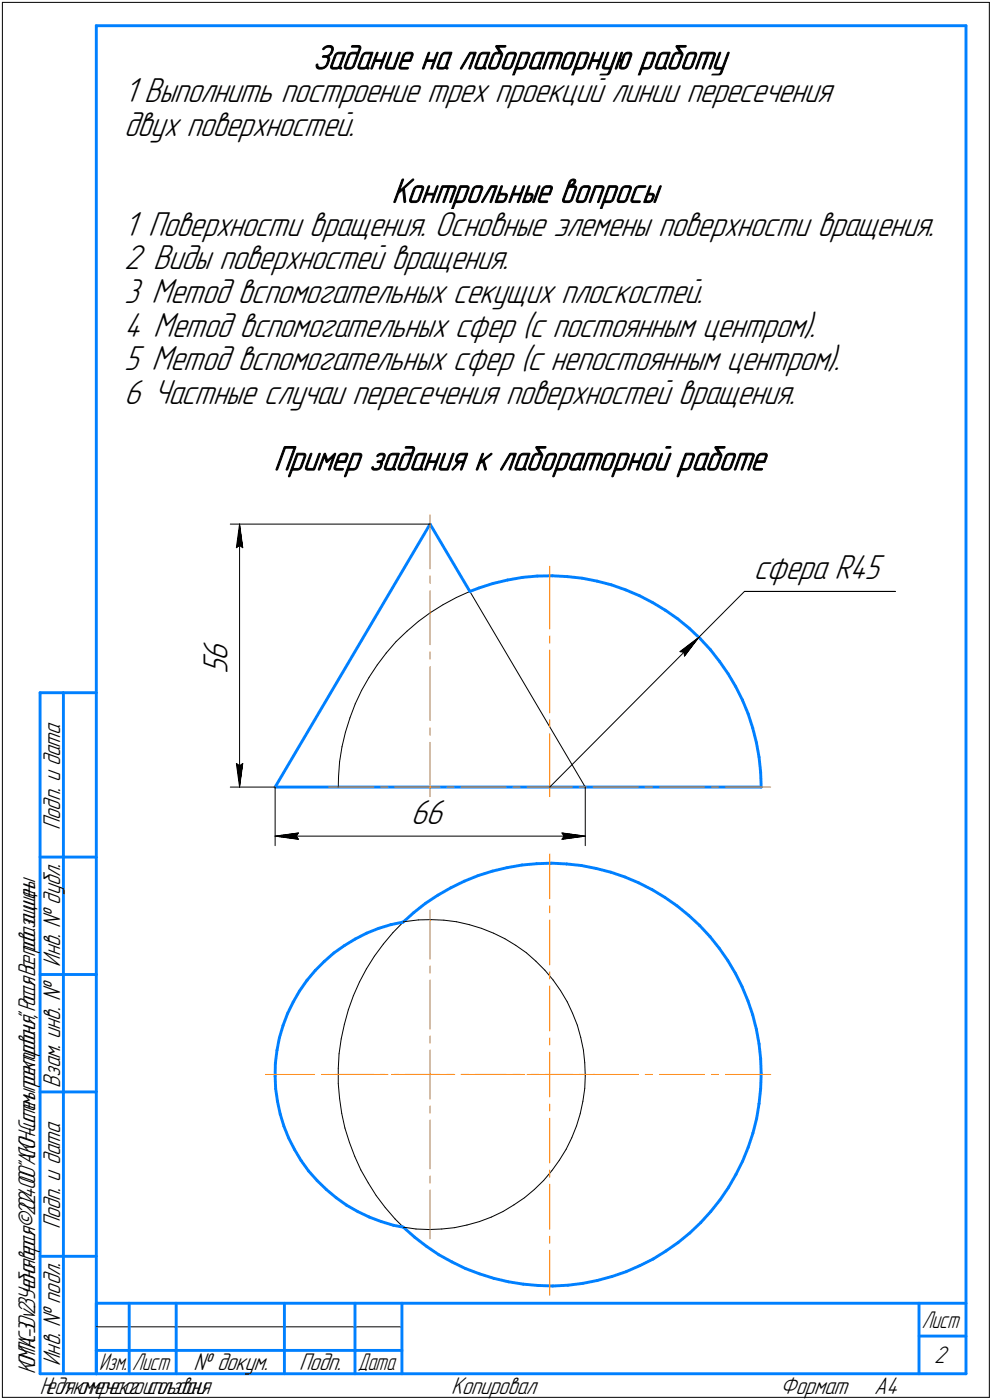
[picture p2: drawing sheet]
<svg xmlns="http://www.w3.org/2000/svg" width="211mm" height="298mm" viewBox="0 0 211 298" stroke-linecap="round" stroke-linejoin="round" font-family="sans-serif">
<defs><g id="words">
<g font-size="7.8">
<text x="66.6" y="14.7">Задание на лабораторную работу</text>
<text x="26.4" y="21.8">1 Выполнить построение трех проекций линии пересечения</text>
<text x="26.4" y="29">двух поверхностей.</text>
<text x="83.4" y="43.1">Контрольные вопросы</text>
<text x="26.4" y="50.2">1 Поверхности вращения. Основные элемены поверхности вращения.</text>
<text x="26.4" y="57.4">2 Виды поверхностей вращения.</text>
<text x="26.4" y="64.5">3 Метод вспомогательных секущих плоскостей.</text>
<text x="26.4" y="71.6">4 Метод вспомогательных сфер (с постоянным центром).</text>
<text x="26.4" y="78.8">5 Метод вспомогательных сфер (с непостоянным центром).</text>
<text x="26.4" y="85.9">6 Частные случаи пересечения поверхностей вращения.</text>
<text x="58.3" y="100.1">Пример задания к лабораторной работе</text>
<text x="160.4" y="123.4">сфера R45</text>
<text x="48.4" y="143.5" transform="rotate(-90 48.4 143.5)">5</text>
<text x="48.4" y="140.7" transform="rotate(-90 48.4 140.7)">6</text>
<text x="87.4" y="175.5">66</text>
</g>
<g font-size="5.5">
<text x="12.8" y="176.7" transform="rotate(-90 12.8 176.7)">Подп. и дата</text>
<text x="12.8" y="205.8" transform="rotate(-90 12.8 205.8)">Инв. № дубл.</text>
<text x="12.8" y="231.6" transform="rotate(-90 12.8 231.6)">Взам. инв. №</text>
<text x="12.8" y="261.7" transform="rotate(-90 12.8 261.7)">Подп. и дата</text>
<text x="12.8" y="290.8" transform="rotate(-90 12.8 290.8)">Инв. № подл.</text>
<text x="41.2" y="291.8">№ докум.</text>
<text x="63.6" y="291.8">Подп.</text>
<text x="198.8" y="290.3">2</text>
<text x="96" y="296.8">Копировал</text>
<text x="166" y="296.8">Формат</text>
<text x="186" y="296.8">A4</text>
</g>
<g font-size="5.4">
<text x="196.1" y="282.8">Лист</text>
<text x="7.5" y="292.5" transform="rotate(-90 7.5 292.5)">КОМПАС-3Dv23Учебнаяверсия©2024ООО&quot;АСКОН-Системыпроектирования&quot;,Россия.Всеправазащищены.</text>
<text x="21.1" y="291.8">Изм.</text>
<text x="28.1" y="291.8">Лист</text>
<text x="76.1" y="291.8">Дата</text>
<text x="8.5" y="296.7">Недлякоммерческогоиспользования</text>
</g>
</g></defs>
<g fill="#fff" stroke="#fff" stroke-width=".21">
<path d="M66.5 9.2h91.8zM66.5 9.3h91.8zM66.5 9.3h91.8zM66.5 9.4h91.8zM66.5 9.4h91.8zM66.5 9.5h91.8zM66.5 9.5h91.8zM66.5 9.6h91.8zM66.5 9.7h91.8zM66.5 9.7h91.8zM66.5 9.8h91.8zM66.5 9.8h91.8zM66.5 9.9h91.8zM66.5 9.9h91.8zM66.5 10h91.8zM66.5 10h91.8zM66.5 10.1h91.8zM66.5 10.2h91.8zM66.5 10.2h91.8zM66.5 10.3h91.8zM66.5 10.3h91.8zM66.5 10.4h91.8zM66.5 10.4h91.8zM66.5 10.5h91.8zM66.5 10.6h91.8zM66.5 10.6h91.8zM66.5 10.7h91.8zM66.5 10.7h91.8zM66.5 10.8h91.8zM66.5 10.8h91.8zM66.5 10.9h91.8zM66.5 11h91.8zM66.5 11h91.8zM66.5 11.1h91.8zM66.5 11.1h91.8zM66.5 11.2h91.8zM66.5 11.2h91.8zM66.5 11.3h91.8zM66.5 11.3h91.8zM66.5 11.4h91.8zM66.5 11.5h91.8zM66.5 11.5h91.8zM66.5 11.6h91.8zM66.5 11.6h91.8zM66.5 11.7h91.8zM66.5 11.7h91.8zM66.5 11.8h91.8zM66.5 11.9h91.8zM66.5 11.9h91.8zM66.5 12h91.8zM66.5 12h91.8zM66.5 12.1h91.8zM66.5 12.1h91.8zM66.5 12.2h91.8zM66.5 12.2h91.8zM66.5 12.3h91.8zM66.5 12.4h91.8zM66.5 12.4h91.8zM66.5 12.5h91.8zM66.5 12.5h91.8zM66.5 12.6h91.8zM66.5 12.6h91.8zM66.5 12.7h91.8zM66.5 12.8h91.8zM66.5 12.8h91.8zM66.5 12.9h91.8zM66.5 12.9h91.8zM66.5 13h91.8zM66.5 13h91.8zM66.5 13.1h91.8zM66.5 13.2h91.8zM66.5 13.2h91.8zM66.5 13.3h91.8zM66.5 13.3h91.8zM66.5 13.4h91.8zM66.5 13.4h91.8zM66.5 13.5h91.8zM66.5 13.5h91.8zM66.5 13.6h91.8zM66.5 13.7h91.8zM66.5 13.7h91.8zM66.5 13.8h91.8zM66.5 13.8h91.8zM66.5 13.9h91.8zM66.5 13.9h91.8zM66.5 14h91.8zM66.5 14.1h91.8zM66.5 14.1h91.8zM66.5 14.2h91.8zM66.5 14.2h91.8zM66.5 14.3h91.8zM66.5 14.3h91.8zM66.5 14.4h91.8zM66.5 14.4h91.8zM66.5 14.5h91.8zM66.5 14.6h91.8zM66.5 14.6h91.8zM66.5 14.7h91.8zM66.5 14.7h91.8zM66.5 14.8h91.8zM66.5 14.8h91.8zM66.5 14.9h91.8zM66.5 15h91.8zM66.5 15h91.8zM66.5 15.1h91.8zM66.5 15.1h91.8zM66.5 15.2h91.8zM66.5 15.2h91.8zM66.5 15.3h91.8zM66.5 15.4h91.8zM66.5 15.4h91.8zM66.5 15.5h91.8zM66.5 15.5h91.8zM66.5 15.6h91.8zM66.5 15.6h91.8zM66.5 15.7h91.8zM66.5 15.7h91.8zM66.5 15.8h91.8zM66.5 15.9h91.8zM66.5 15.9h91.8zM66.5 16h91.8zM66.5 16h91.8zM66.5 16.1h91.8zM66.5 16.1h91.8z"/>
<path d="M26.4 16.2h154.1zM26.4 16.3h154.1zM26.4 16.3h154.1zM26.4 16.4h154.1zM26.4 16.4h154.1zM26.4 16.5h154.1zM26.4 16.5h154.1zM26.4 16.6h154.1zM26.4 16.7h154.1zM26.4 16.7h154.1zM26.4 16.8h154.1zM26.4 16.8h154.1zM26.4 16.9h154.1zM26.4 16.9h154.1zM26.4 17h154.1zM26.4 17h154.1zM26.4 17.1h154.1zM26.4 17.2h154.1zM26.4 17.2h154.1zM26.4 17.3h154.1zM26.4 17.3h154.1zM26.4 17.4h154.1zM26.4 17.4h154.1zM26.4 17.5h154.1zM26.4 17.6h154.1zM26.4 17.6h154.1zM26.4 17.7h154.1zM26.4 17.7h154.1zM26.4 17.8h154.1zM26.4 17.8h154.1zM26.4 17.9h154.1zM26.4 17.9h154.1zM26.4 18h154.1zM26.4 18.1h154.1zM26.4 18.1h154.1zM26.4 18.2h154.1zM26.4 18.2h154.1zM26.4 18.3h154.1zM26.4 18.3h154.1zM26.4 18.4h154.1zM26.4 18.5h154.1zM26.4 18.5h154.1zM26.4 18.6h154.1zM26.4 18.6h154.1zM26.4 18.7h154.1zM26.4 18.7h154.1zM26.4 18.8h154.1zM26.4 18.9h154.1zM26.4 18.9h154.1zM26.4 19h154.1zM26.4 19h154.1zM26.4 19.1h154.1zM26.4 19.1h154.1zM26.4 19.2h154.1zM26.4 19.2h154.1zM26.4 19.3h154.1zM26.4 19.4h154.1zM26.4 19.4h154.1zM26.4 19.5h154.1zM26.4 19.5h154.1zM26.4 19.6h154.1zM26.4 19.6h154.1zM26.4 19.7h154.1zM26.4 19.8h154.1zM26.4 19.8h154.1zM26.4 19.9h154.1zM26.4 19.9h154.1zM26.4 20h154.1zM26.4 20h154.1zM26.4 20.1h154.1zM26.4 20.2h154.1zM26.4 20.2h154.1zM26.4 20.3h154.1zM26.4 20.3h154.1zM26.4 20.4h154.1zM26.4 20.4h154.1zM26.4 20.5h154.1zM26.4 20.5h154.1zM26.4 20.6h154.1zM26.4 20.7h154.1zM26.4 20.7h154.1zM26.4 20.8h154.1zM26.4 20.8h154.1zM26.4 20.9h154.1zM26.4 20.9h154.1zM26.4 21h154.1zM26.4 21.1h154.1zM26.4 21.1h154.1zM26.4 21.2h154.1zM26.4 21.2h154.1zM26.4 21.3h154.1zM26.4 21.3h154.1zM26.4 21.4h154.1zM26.4 21.4h154.1zM26.4 21.5h154.1zM26.4 21.6h154.1zM26.4 21.6h154.1zM26.4 21.7h154.1zM26.4 21.7h154.1zM26.4 21.8h154.1zM26.4 21.8h154.1zM26.4 21.9h154.1zM26.4 22h154.1zM26.4 22h154.1zM26.4 22.1h154.1zM26.4 22.1h154.1zM26.4 22.2h154.1zM26.4 22.2h154.1zM26.4 22.3h154.1zM26.4 22.4h154.1zM26.4 22.4h154.1zM26.4 22.5h154.1zM26.4 22.5h154.1zM26.4 22.6h154.1zM26.4 22.6h154.1zM26.4 22.7h154.1zM26.4 22.7h154.1zM26.4 22.8h154.1zM26.4 22.9h154.1zM26.4 22.9h154.1zM26.4 23h154.1zM26.4 23h154.1zM26.4 23.1h154.1zM26.4 23.1h154.1zM26.4 23.2h154.1zM26.4 23.3h154.1zM26.4 23.3h154.1z"/>
<path d="M26.4 23.4h48.7zM26.4 23.4h48.7zM26.4 23.5h48.7zM26.4 23.5h48.7zM26.4 23.6h48.7zM26.4 23.7h48.7zM26.4 23.7h48.7zM26.4 23.8h48.7zM26.4 23.8h48.7zM26.4 23.9h48.7zM26.4 23.9h48.7zM26.4 24h48.7zM26.4 24h48.7zM26.4 24.1h48.7zM26.4 24.2h48.7zM26.4 24.2h48.7zM26.4 24.3h48.7zM26.4 24.3h48.7zM26.4 24.4h48.7zM26.4 24.4h48.7zM26.4 24.5h48.7zM26.4 24.6h48.7zM26.4 24.6h48.7zM26.4 24.7h48.7zM26.4 24.7h48.7zM26.4 24.8h48.7zM26.4 24.8h48.7zM26.4 24.9h48.7zM26.4 24.9h48.7zM26.4 25h48.7zM26.4 25.1h48.7zM26.4 25.1h48.7zM26.4 25.2h48.7zM26.4 25.2h48.7zM26.4 25.3h48.7zM26.4 25.3h48.7zM26.4 25.4h48.7zM26.4 25.5h48.7zM26.4 25.5h48.7zM26.4 25.6h48.7zM26.4 25.6h48.7zM26.4 25.7h48.7zM26.4 25.7h48.7zM26.4 25.8h48.7zM26.4 25.9h48.7zM26.4 25.9h48.7zM26.4 26h48.7zM26.4 26h48.7zM26.4 26.1h48.7zM26.4 26.1h48.7zM26.4 26.2h48.7zM26.4 26.2h48.7zM26.4 26.3h48.7zM26.4 26.4h48.7zM26.4 26.4h48.7zM26.4 26.5h48.7zM26.4 26.5h48.7zM26.4 26.6h48.7zM26.4 26.6h48.7zM26.4 26.7h48.7zM26.4 26.8h48.7zM26.4 26.8h48.7zM26.4 26.9h48.7zM26.4 26.9h48.7zM26.4 27h48.7zM26.4 27h48.7zM26.4 27.1h48.7zM26.4 27.1h48.7zM26.4 27.2h48.7zM26.4 27.3h48.7zM26.4 27.3h48.7zM26.4 27.4h48.7zM26.4 27.4h48.7zM26.4 27.5h48.7zM26.4 27.5h48.7zM26.4 27.6h48.7zM26.4 27.7h48.7zM26.4 27.7h48.7zM26.4 27.8h48.7zM26.4 27.8h48.7zM26.4 27.9h48.7zM26.4 27.9h48.7zM26.4 28h48.7zM26.4 28.1h48.7zM26.4 28.1h48.7zM26.4 28.2h48.7zM26.4 28.2h48.7zM26.4 28.3h48.7zM26.4 28.3h48.7zM26.4 28.4h48.7zM26.4 28.4h48.7zM26.4 28.5h48.7zM26.4 28.6h48.7zM26.4 28.6h48.7zM26.4 28.7h48.7zM26.4 28.7h48.7zM26.4 28.8h48.7zM26.4 28.8h48.7zM26.4 28.9h48.7zM26.4 29h48.7zM26.4 29h48.7zM26.4 29.1h48.7zM26.4 29.1h48.7zM26.4 29.2h48.7zM26.4 29.2h48.7zM26.4 29.3h48.7zM26.4 29.4h48.7zM26.4 29.4h48.7zM26.4 29.5h48.7zM26.4 29.5h48.7zM26.4 29.6h48.7zM26.4 29.6h48.7zM26.4 29.7h48.7zM26.4 29.7h48.7zM26.4 29.8h48.7zM26.4 29.9h48.7zM26.4 29.9h48.7zM26.4 30h48.7zM26.4 30h48.7zM26.4 30.1h48.7zM26.4 30.1h48.7zM26.4 30.2h48.7zM26.4 30.3h48.7zM26.4 30.3h48.7zM26.4 30.4h48.7zM26.4 30.4h48.7z"/>
<path d="M83.4 37.6h58.2zM83.4 37.7h58.2zM83.4 37.8h58.2zM83.4 37.8h58.2zM83.4 37.9h58.2zM83.4 37.9h58.2zM83.4 38h58.2zM83.4 38h58.2zM83.4 38.1h58.2zM83.4 38.2h58.2zM83.4 38.2h58.2zM83.4 38.3h58.2zM83.4 38.3h58.2zM83.4 38.4h58.2zM83.4 38.4h58.2zM83.4 38.5h58.2zM83.4 38.6h58.2zM83.4 38.6h58.2zM83.4 38.7h58.2zM83.4 38.7h58.2zM83.4 38.8h58.2zM83.4 38.8h58.2zM83.4 38.9h58.2zM83.4 38.9h58.2zM83.4 39h58.2zM83.4 39.1h58.2zM83.4 39.1h58.2zM83.4 39.2h58.2zM83.4 39.2h58.2zM83.4 39.3h58.2zM83.4 39.3h58.2zM83.4 39.4h58.2zM83.4 39.5h58.2zM83.4 39.5h58.2zM83.4 39.6h58.2zM83.4 39.6h58.2zM83.4 39.7h58.2zM83.4 39.7h58.2zM83.4 39.8h58.2zM83.4 39.8h58.2zM83.4 39.9h58.2zM83.4 40h58.2zM83.4 40h58.2zM83.4 40.1h58.2zM83.4 40.1h58.2zM83.4 40.2h58.2zM83.4 40.2h58.2zM83.4 40.3h58.2zM83.4 40.4h58.2zM83.4 40.4h58.2zM83.4 40.5h58.2zM83.4 40.5h58.2zM83.4 40.6h58.2zM83.4 40.6h58.2zM83.4 40.7h58.2zM83.4 40.8h58.2zM83.4 40.8h58.2zM83.4 40.9h58.2zM83.4 40.9h58.2zM83.4 41h58.2zM83.4 41h58.2zM83.4 41.1h58.2zM83.4 41.1h58.2zM83.4 41.2h58.2zM83.4 41.3h58.2zM83.4 41.3h58.2zM83.4 41.4h58.2zM83.4 41.4h58.2zM83.4 41.5h58.2zM83.4 41.5h58.2zM83.4 41.6h58.2zM83.4 41.7h58.2zM83.4 41.7h58.2zM83.4 41.8h58.2zM83.4 41.8h58.2zM83.4 41.9h58.2zM83.4 41.9h58.2zM83.4 42h58.2zM83.4 42.1h58.2zM83.4 42.1h58.2zM83.4 42.2h58.2zM83.4 42.2h58.2zM83.4 42.3h58.2zM83.4 42.3h58.2zM83.4 42.4h58.2zM83.4 42.4h58.2zM83.4 42.5h58.2zM83.4 42.6h58.2zM83.4 42.6h58.2zM83.4 42.7h58.2zM83.4 42.7h58.2zM83.4 42.8h58.2zM83.4 42.8h58.2zM83.4 42.9h58.2zM83.4 43h58.2zM83.4 43h58.2zM83.4 43.1h58.2zM83.4 43.1h58.2zM83.4 43.2h58.2zM83.4 43.2h58.2zM83.4 43.3h58.2zM83.4 43.3h58.2zM83.4 43.4h58.2zM83.4 43.5h58.2zM83.4 43.5h58.2zM83.4 43.6h58.2zM83.4 43.6h58.2zM83.4 43.7h58.2zM83.4 43.7h58.2zM83.4 43.8h58.2zM83.4 43.9h58.2zM83.4 43.9h58.2zM83.4 44h58.2zM83.4 44h58.2zM83.4 44.1h58.2zM83.4 44.1h58.2zM83.4 44.2h58.2zM83.4 44.3h58.2zM83.4 44.3h58.2zM83.4 44.4h58.2zM83.4 44.4h58.2zM83.4 44.5h58.2zM83.4 44.5h58.2zM83.4 44.6h58.2z"/>
<path d="M26.4 44.6h172.1zM26.4 44.7h172.1zM26.4 44.8h172.1zM26.4 44.8h172.1zM26.4 44.9h172.1zM26.4 44.9h172.1zM26.4 45h172.1zM26.4 45h172.1zM26.4 45.1h172.1zM26.4 45.2h172.1zM26.4 45.2h172.1zM26.4 45.3h172.1zM26.4 45.3h172.1zM26.4 45.4h172.1zM26.4 45.4h172.1zM26.4 45.5h172.1zM26.4 45.6h172.1zM26.4 45.6h172.1zM26.4 45.7h172.1zM26.4 45.7h172.1zM26.4 45.8h172.1zM26.4 45.8h172.1zM26.4 45.9h172.1zM26.4 45.9h172.1zM26.4 46h172.1zM26.4 46.1h172.1zM26.4 46.1h172.1zM26.4 46.2h172.1zM26.4 46.2h172.1zM26.4 46.3h172.1zM26.4 46.3h172.1zM26.4 46.4h172.1zM26.4 46.5h172.1zM26.4 46.5h172.1zM26.4 46.6h172.1zM26.4 46.6h172.1zM26.4 46.7h172.1zM26.4 46.7h172.1zM26.4 46.8h172.1zM26.4 46.8h172.1zM26.4 46.9h172.1zM26.4 47h172.1zM26.4 47h172.1zM26.4 47.1h172.1zM26.4 47.1h172.1zM26.4 47.2h172.1zM26.4 47.2h172.1zM26.4 47.3h172.1zM26.4 47.4h172.1zM26.4 47.4h172.1zM26.4 47.5h172.1zM26.4 47.5h172.1zM26.4 47.6h172.1zM26.4 47.6h172.1zM26.4 47.7h172.1zM26.4 47.8h172.1zM26.4 47.8h172.1zM26.4 47.9h172.1zM26.4 47.9h172.1zM26.4 48h172.1zM26.4 48h172.1zM26.4 48.1h172.1zM26.4 48.1h172.1zM26.4 48.2h172.1zM26.4 48.3h172.1zM26.4 48.3h172.1zM26.4 48.4h172.1zM26.4 48.4h172.1zM26.4 48.5h172.1zM26.4 48.5h172.1zM26.4 48.6h172.1zM26.4 48.7h172.1zM26.4 48.7h172.1zM26.4 48.8h172.1zM26.4 48.8h172.1zM26.4 48.9h172.1zM26.4 48.9h172.1zM26.4 49h172.1zM26.4 49.1h172.1zM26.4 49.1h172.1zM26.4 49.2h172.1zM26.4 49.2h172.1zM26.4 49.3h172.1zM26.4 49.3h172.1zM26.4 49.4h172.1zM26.4 49.4h172.1zM26.4 49.5h172.1zM26.4 49.6h172.1zM26.4 49.6h172.1zM26.4 49.7h172.1zM26.4 49.7h172.1zM26.4 49.8h172.1zM26.4 49.8h172.1zM26.4 49.9h172.1zM26.4 50h172.1zM26.4 50h172.1zM26.4 50.1h172.1zM26.4 50.1h172.1zM26.4 50.2h172.1zM26.4 50.2h172.1zM26.4 50.3h172.1zM26.4 50.3h172.1zM26.4 50.4h172.1zM26.4 50.5h172.1zM26.4 50.5h172.1zM26.4 50.6h172.1zM26.4 50.6h172.1zM26.4 50.7h172.1zM26.4 50.7h172.1zM26.4 50.8h172.1zM26.4 50.9h172.1zM26.4 50.9h172.1zM26.4 51h172.1zM26.4 51h172.1zM26.4 51.1h172.1zM26.4 51.1h172.1zM26.4 51.2h172.1zM26.4 51.3h172.1zM26.4 51.3h172.1zM26.4 51.4h172.1zM26.4 51.4h172.1zM26.4 51.5h172.1zM26.4 51.5h172.1zM26.4 51.6h172.1zM26.4 51.6h172.1zM26.4 51.7h172.1z"/>
<path d="M26.4 51.8h81.5zM26.4 51.8h81.5zM26.4 51.9h81.5zM26.4 51.9h81.5zM26.4 52h81.5zM26.4 52h81.5zM26.4 52.1h81.5zM26.4 52.2h81.5zM26.4 52.2h81.5zM26.4 52.3h81.5zM26.4 52.3h81.5zM26.4 52.4h81.5zM26.4 52.4h81.5zM26.4 52.5h81.5zM26.4 52.5h81.5zM26.4 52.6h81.5zM26.4 52.7h81.5zM26.4 52.7h81.5zM26.4 52.8h81.5zM26.4 52.8h81.5zM26.4 52.9h81.5zM26.4 52.9h81.5zM26.4 53h81.5zM26.4 53.1h81.5zM26.4 53.1h81.5zM26.4 53.2h81.5zM26.4 53.2h81.5zM26.4 53.3h81.5zM26.4 53.3h81.5zM26.4 53.4h81.5zM26.4 53.5h81.5zM26.4 53.5h81.5zM26.4 53.6h81.5zM26.4 53.6h81.5zM26.4 53.7h81.5zM26.4 53.7h81.5zM26.4 53.8h81.5zM26.4 53.8h81.5zM26.4 53.9h81.5zM26.4 54h81.5zM26.4 54h81.5zM26.4 54.1h81.5zM26.4 54.1h81.5zM26.4 54.2h81.5zM26.4 54.2h81.5zM26.4 54.3h81.5zM26.4 54.4h81.5zM26.4 54.4h81.5zM26.4 54.5h81.5zM26.4 54.5h81.5zM26.4 54.6h81.5zM26.4 54.6h81.5zM26.4 54.7h81.5zM26.4 54.8h81.5zM26.4 54.8h81.5zM26.4 54.9h81.5zM26.4 54.9h81.5zM26.4 55h81.5zM26.4 55h81.5zM26.4 55.1h81.5zM26.4 55.1h81.5zM26.4 55.2h81.5zM26.4 55.3h81.5zM26.4 55.3h81.5zM26.4 55.4h81.5zM26.4 55.4h81.5zM26.4 55.5h81.5zM26.4 55.5h81.5zM26.4 55.6h81.5zM26.4 55.7h81.5zM26.4 55.7h81.5zM26.4 55.8h81.5zM26.4 55.8h81.5zM26.4 55.9h81.5zM26.4 55.9h81.5zM26.4 56h81.5zM26.4 56h81.5zM26.4 56.1h81.5zM26.4 56.2h81.5zM26.4 56.2h81.5zM26.4 56.3h81.5zM26.4 56.3h81.5zM26.4 56.4h81.5zM26.4 56.4h81.5zM26.4 56.5h81.5zM26.4 56.6h81.5zM26.4 56.6h81.5zM26.4 56.7h81.5zM26.4 56.7h81.5zM26.4 56.8h81.5zM26.4 56.8h81.5zM26.4 56.9h81.5zM26.4 57h81.5zM26.4 57h81.5zM26.4 57.1h81.5zM26.4 57.1h81.5zM26.4 57.2h81.5zM26.4 57.2h81.5zM26.4 57.3h81.5zM26.4 57.3h81.5zM26.4 57.4h81.5zM26.4 57.5h81.5zM26.4 57.5h81.5zM26.4 57.6h81.5zM26.4 57.6h81.5zM26.4 57.7h81.5zM26.4 57.7h81.5zM26.4 57.8h81.5zM26.4 57.9h81.5zM26.4 57.9h81.5zM26.4 58h81.5zM26.4 58h81.5zM26.4 58.1h81.5zM26.4 58.1h81.5zM26.4 58.2h81.5zM26.4 58.3h81.5zM26.4 58.3h81.5zM26.4 58.4h81.5zM26.4 58.4h81.5zM26.4 58.5h81.5zM26.4 58.5h81.5zM26.4 58.6h81.5zM26.4 58.6h81.5zM26.4 58.7h81.5zM26.4 58.8h81.5zM26.4 58.8h81.5zM26.4 58.9h81.5z"/>
<path d="M26.4 58.9h122.9zM26.4 59h122.9zM26.4 59h122.9zM26.4 59.1h122.9zM26.4 59.2h122.9zM26.4 59.2h122.9zM26.4 59.3h122.9zM26.4 59.3h122.9zM26.4 59.4h122.9zM26.4 59.4h122.9zM26.4 59.5h122.9zM26.4 59.5h122.9zM26.4 59.6h122.9zM26.4 59.7h122.9zM26.4 59.7h122.9zM26.4 59.8h122.9zM26.4 59.8h122.9zM26.4 59.9h122.9zM26.4 59.9h122.9zM26.4 60h122.9zM26.4 60.1h122.9zM26.4 60.1h122.9zM26.4 60.2h122.9zM26.4 60.2h122.9zM26.4 60.3h122.9zM26.4 60.3h122.9zM26.4 60.4h122.9zM26.4 60.5h122.9zM26.4 60.5h122.9zM26.4 60.6h122.9zM26.4 60.6h122.9zM26.4 60.7h122.9zM26.4 60.7h122.9zM26.4 60.8h122.9zM26.4 60.8h122.9zM26.4 60.9h122.9zM26.4 61h122.9zM26.4 61h122.9zM26.4 61.1h122.9zM26.4 61.1h122.9zM26.4 61.2h122.9zM26.4 61.2h122.9zM26.4 61.3h122.9zM26.4 61.4h122.9zM26.4 61.4h122.9zM26.4 61.5h122.9zM26.4 61.5h122.9zM26.4 61.6h122.9zM26.4 61.6h122.9zM26.4 61.7h122.9zM26.4 61.8h122.9zM26.4 61.8h122.9zM26.4 61.9h122.9zM26.4 61.9h122.9zM26.4 62h122.9zM26.4 62h122.9zM26.4 62.1h122.9zM26.4 62.1h122.9zM26.4 62.2h122.9zM26.4 62.3h122.9zM26.4 62.3h122.9zM26.4 62.4h122.9zM26.4 62.4h122.9zM26.4 62.5h122.9zM26.4 62.5h122.9zM26.4 62.6h122.9zM26.4 62.7h122.9zM26.4 62.7h122.9zM26.4 62.8h122.9zM26.4 62.8h122.9zM26.4 62.9h122.9zM26.4 62.9h122.9zM26.4 63h122.9zM26.4 63h122.9zM26.4 63.1h122.9zM26.4 63.2h122.9zM26.4 63.2h122.9zM26.4 63.3h122.9zM26.4 63.3h122.9zM26.4 63.4h122.9zM26.4 63.4h122.9zM26.4 63.5h122.9zM26.4 63.6h122.9zM26.4 63.6h122.9zM26.4 63.7h122.9zM26.4 63.7h122.9zM26.4 63.8h122.9zM26.4 63.8h122.9zM26.4 63.9h122.9zM26.4 64h122.9zM26.4 64h122.9zM26.4 64.1h122.9zM26.4 64.1h122.9zM26.4 64.2h122.9zM26.4 64.2h122.9zM26.4 64.3h122.9zM26.4 64.3h122.9zM26.4 64.4h122.9zM26.4 64.5h122.9zM26.4 64.5h122.9zM26.4 64.6h122.9zM26.4 64.6h122.9zM26.4 64.7h122.9zM26.4 64.7h122.9zM26.4 64.8h122.9zM26.4 64.9h122.9zM26.4 64.9h122.9zM26.4 65h122.9zM26.4 65h122.9zM26.4 65.1h122.9zM26.4 65.1h122.9zM26.4 65.2h122.9zM26.4 65.2h122.9zM26.4 65.3h122.9zM26.4 65.4h122.9zM26.4 65.4h122.9zM26.4 65.5h122.9zM26.4 65.5h122.9zM26.4 65.6h122.9zM26.4 65.6h122.9zM26.4 65.7h122.9zM26.4 65.8h122.9zM26.4 65.8h122.9zM26.4 65.9h122.9zM26.4 65.9h122.9zM26.4 66h122.9z"/>
<path d="M26.4 66h146.8zM26.4 66.1h146.8zM26.4 66.2h146.8zM26.4 66.2h146.8zM26.4 66.3h146.8zM26.4 66.3h146.8zM26.4 66.4h146.8zM26.4 66.4h146.8zM26.4 66.5h146.8zM26.4 66.5h146.8zM26.4 66.6h146.8zM26.4 66.7h146.8zM26.4 66.7h146.8zM26.4 66.8h146.8zM26.4 66.8h146.8zM26.4 66.9h146.8zM26.4 66.9h146.8zM26.4 67h146.8zM26.4 67.1h146.8zM26.4 67.1h146.8zM26.4 67.2h146.8zM26.4 67.2h146.8zM26.4 67.3h146.8zM26.4 67.3h146.8zM26.4 67.4h146.8zM26.4 67.5h146.8zM26.4 67.5h146.8zM26.4 67.6h146.8zM26.4 67.6h146.8zM26.4 67.7h146.8zM26.4 67.7h146.8zM26.4 67.8h146.8zM26.4 67.8h146.8zM26.4 67.9h146.8zM26.4 68h146.8zM26.4 68h146.8zM26.4 68.1h146.8zM26.4 68.1h146.8zM26.4 68.2h146.8zM26.4 68.2h146.8zM26.4 68.3h146.8zM26.4 68.4h146.8zM26.4 68.4h146.8zM26.4 68.5h146.8zM26.4 68.5h146.8zM26.4 68.6h146.8zM26.4 68.6h146.8zM26.4 68.7h146.8zM26.4 68.7h146.8zM26.4 68.8h146.8zM26.4 68.9h146.8zM26.4 68.9h146.8zM26.4 69h146.8zM26.4 69h146.8zM26.4 69.1h146.8zM26.4 69.1h146.8zM26.4 69.2h146.8zM26.4 69.3h146.8zM26.4 69.3h146.8zM26.4 69.4h146.8zM26.4 69.4h146.8zM26.4 69.5h146.8zM26.4 69.5h146.8zM26.4 69.6h146.8zM26.4 69.7h146.8zM26.4 69.7h146.8zM26.4 69.8h146.8zM26.4 69.8h146.8zM26.4 69.9h146.8zM26.4 69.9h146.8zM26.4 70h146.8zM26.4 70h146.8zM26.4 70.1h146.8zM26.4 70.2h146.8zM26.4 70.2h146.8zM26.4 70.3h146.8zM26.4 70.3h146.8zM26.4 70.4h146.8zM26.4 70.4h146.8zM26.4 70.5h146.8zM26.4 70.6h146.8zM26.4 70.6h146.8zM26.4 70.7h146.8zM26.4 70.7h146.8zM26.4 70.8h146.8zM26.4 70.8h146.8zM26.4 70.9h146.8zM26.4 71h146.8zM26.4 71h146.8zM26.4 71.1h146.8zM26.4 71.1h146.8zM26.4 71.2h146.8zM26.4 71.2h146.8zM26.4 71.3h146.8zM26.4 71.3h146.8zM26.4 71.4h146.8zM26.4 71.5h146.8zM26.4 71.5h146.8zM26.4 71.6h146.8zM26.4 71.6h146.8zM26.4 71.7h146.8zM26.4 71.7h146.8zM26.4 71.8h146.8zM26.4 71.9h146.8zM26.4 71.9h146.8zM26.4 72h146.8zM26.4 72h146.8zM26.4 72.1h146.8zM26.4 72.1h146.8zM26.4 72.2h146.8zM26.4 72.2h146.8zM26.4 72.3h146.8zM26.4 72.4h146.8zM26.4 72.4h146.8zM26.4 72.5h146.8zM26.4 72.5h146.8zM26.4 72.6h146.8zM26.4 72.6h146.8zM26.4 72.7h146.8zM26.4 72.8h146.8zM26.4 72.8h146.8zM26.4 72.9h146.8zM26.4 72.9h146.8zM26.4 73h146.8zM26.4 73h146.8zM26.4 73.1h146.8zM26.4 73.2h146.8z"/>
<path d="M26.4 73.2h152zM26.4 73.3h152zM26.4 73.3h152zM26.4 73.4h152zM26.4 73.4h152zM26.4 73.5h152zM26.4 73.5h152zM26.4 73.6h152zM26.4 73.7h152zM26.4 73.7h152zM26.4 73.8h152zM26.4 73.8h152zM26.4 73.9h152zM26.4 73.9h152zM26.4 74h152zM26.4 74.1h152zM26.4 74.1h152zM26.4 74.2h152zM26.4 74.2h152zM26.4 74.3h152zM26.4 74.3h152zM26.4 74.4h152zM26.4 74.5h152zM26.4 74.5h152zM26.4 74.6h152zM26.4 74.6h152zM26.4 74.7h152zM26.4 74.7h152zM26.4 74.8h152zM26.4 74.8h152zM26.4 74.9h152zM26.4 75h152zM26.4 75h152zM26.4 75.1h152zM26.4 75.1h152zM26.4 75.2h152zM26.4 75.2h152zM26.4 75.3h152zM26.4 75.4h152zM26.4 75.4h152zM26.4 75.5h152zM26.4 75.5h152zM26.4 75.6h152zM26.4 75.6h152zM26.4 75.7h152zM26.4 75.7h152zM26.4 75.8h152zM26.4 75.9h152zM26.4 75.9h152zM26.4 76h152zM26.4 76h152zM26.4 76.1h152zM26.4 76.1h152zM26.4 76.2h152zM26.4 76.3h152zM26.4 76.3h152zM26.4 76.4h152zM26.4 76.4h152zM26.4 76.5h152zM26.4 76.5h152zM26.4 76.6h152zM26.4 76.7h152zM26.4 76.7h152zM26.4 76.8h152zM26.4 76.8h152zM26.4 76.9h152zM26.4 76.9h152zM26.4 77h152zM26.4 77h152zM26.4 77.1h152zM26.4 77.2h152zM26.4 77.2h152zM26.4 77.3h152zM26.4 77.3h152zM26.4 77.4h152zM26.4 77.4h152zM26.4 77.5h152zM26.4 77.6h152zM26.4 77.6h152zM26.4 77.7h152zM26.4 77.7h152zM26.4 77.8h152zM26.4 77.8h152zM26.4 77.9h152zM26.4 77.9h152zM26.4 78h152zM26.4 78.1h152zM26.4 78.1h152zM26.4 78.2h152zM26.4 78.2h152zM26.4 78.3h152zM26.4 78.3h152zM26.4 78.4h152zM26.4 78.5h152zM26.4 78.5h152zM26.4 78.6h152zM26.4 78.6h152zM26.4 78.7h152zM26.4 78.7h152zM26.4 78.8h152zM26.4 78.9h152zM26.4 78.9h152zM26.4 79h152zM26.4 79h152zM26.4 79.1h152zM26.4 79.1h152zM26.4 79.2h152zM26.4 79.2h152zM26.4 79.3h152zM26.4 79.4h152zM26.4 79.4h152zM26.4 79.5h152zM26.4 79.5h152zM26.4 79.6h152zM26.4 79.6h152zM26.4 79.7h152zM26.4 79.8h152zM26.4 79.8h152zM26.4 79.9h152zM26.4 79.9h152zM26.4 80h152zM26.4 80h152zM26.4 80.1h152zM26.4 80.2h152zM26.4 80.2h152zM26.4 80.3h152z"/>
<path d="M26.4 80.3h142.5zM26.4 80.4h142.5zM26.4 80.4h142.5zM26.4 80.5h142.5zM26.4 80.5h142.5zM26.4 80.6h142.5zM26.4 80.7h142.5zM26.4 80.7h142.5zM26.4 80.8h142.5zM26.4 80.8h142.5zM26.4 80.9h142.5zM26.4 80.9h142.5zM26.4 81h142.5zM26.4 81.1h142.5zM26.4 81.1h142.5zM26.4 81.2h142.5zM26.4 81.2h142.5zM26.4 81.3h142.5zM26.4 81.3h142.5zM26.4 81.4h142.5zM26.4 81.4h142.5zM26.4 81.5h142.5zM26.4 81.6h142.5zM26.4 81.6h142.5zM26.4 81.7h142.5zM26.4 81.7h142.5zM26.4 81.8h142.5zM26.4 81.8h142.5zM26.4 81.9h142.5zM26.4 82h142.5zM26.4 82h142.5zM26.4 82.1h142.5zM26.4 82.1h142.5zM26.4 82.2h142.5zM26.4 82.2h142.5zM26.4 82.3h142.5zM26.4 82.4h142.5zM26.4 82.4h142.5zM26.4 82.5h142.5zM26.4 82.5h142.5zM26.4 82.6h142.5zM26.4 82.6h142.5zM26.4 82.7h142.5zM26.4 82.7h142.5zM26.4 82.8h142.5zM26.4 82.9h142.5zM26.4 82.9h142.5zM26.4 83h142.5zM26.4 83h142.5zM26.4 83.1h142.5zM26.4 83.1h142.5zM26.4 83.2h142.5zM26.4 83.3h142.5zM26.4 83.3h142.5zM26.4 83.4h142.5zM26.4 83.4h142.5zM26.4 83.5h142.5zM26.4 83.5h142.5zM26.4 83.6h142.5zM26.4 83.7h142.5zM26.4 83.7h142.5zM26.4 83.8h142.5zM26.4 83.8h142.5zM26.4 83.9h142.5zM26.4 83.9h142.5zM26.4 84h142.5zM26.4 84h142.5zM26.4 84.1h142.5zM26.4 84.2h142.5zM26.4 84.2h142.5zM26.4 84.3h142.5zM26.4 84.3h142.5zM26.4 84.4h142.5zM26.4 84.4h142.5zM26.4 84.5h142.5zM26.4 84.6h142.5zM26.4 84.6h142.5zM26.4 84.7h142.5zM26.4 84.7h142.5zM26.4 84.8h142.5zM26.4 84.8h142.5zM26.4 84.9h142.5zM26.4 84.9h142.5zM26.4 85h142.5zM26.4 85.1h142.5zM26.4 85.1h142.5zM26.4 85.2h142.5zM26.4 85.2h142.5zM26.4 85.3h142.5zM26.4 85.3h142.5zM26.4 85.4h142.5zM26.4 85.5h142.5zM26.4 85.5h142.5zM26.4 85.6h142.5zM26.4 85.6h142.5zM26.4 85.7h142.5zM26.4 85.7h142.5zM26.4 85.8h142.5zM26.4 85.9h142.5zM26.4 85.9h142.5zM26.4 86h142.5zM26.4 86h142.5zM26.4 86.1h142.5zM26.4 86.1h142.5zM26.4 86.2h142.5zM26.4 86.2h142.5zM26.4 86.3h142.5zM26.4 86.4h142.5zM26.4 86.4h142.5zM26.4 86.5h142.5zM26.4 86.5h142.5zM26.4 86.6h142.5zM26.4 86.6h142.5zM26.4 86.7h142.5zM26.4 86.8h142.5zM26.4 86.8h142.5zM26.4 86.9h142.5zM26.4 86.9h142.5zM26.4 87h142.5zM26.4 87h142.5zM26.4 87.1h142.5zM26.4 87.2h142.5zM26.4 87.2h142.5zM26.4 87.3h142.5zM26.4 87.3h142.5zM26.4 87.4h142.5z"/>
<path d="M58.3 94.6h108.3zM58.3 94.7h108.3zM58.3 94.7h108.3zM58.3 94.8h108.3zM58.3 94.8h108.3zM58.3 94.9h108.3zM58.3 94.9h108.3zM58.3 95h108.3zM58.3 95.1h108.3zM58.3 95.1h108.3zM58.3 95.2h108.3zM58.3 95.2h108.3zM58.3 95.3h108.3zM58.3 95.3h108.3zM58.3 95.4h108.3zM58.3 95.4h108.3zM58.3 95.5h108.3zM58.3 95.6h108.3zM58.3 95.6h108.3zM58.3 95.7h108.3zM58.3 95.7h108.3zM58.3 95.8h108.3zM58.3 95.8h108.3zM58.3 95.9h108.3zM58.3 96h108.3zM58.3 96h108.3zM58.3 96.1h108.3zM58.3 96.1h108.3zM58.3 96.2h108.3zM58.3 96.2h108.3zM58.3 96.3h108.3zM58.3 96.4h108.3zM58.3 96.4h108.3zM58.3 96.5h108.3zM58.3 96.5h108.3zM58.3 96.6h108.3zM58.3 96.6h108.3zM58.3 96.7h108.3zM58.3 96.7h108.3zM58.3 96.8h108.3zM58.3 96.9h108.3zM58.3 96.9h108.3zM58.3 97h108.3zM58.3 97h108.3zM58.3 97.1h108.3zM58.3 97.1h108.3zM58.3 97.2h108.3zM58.3 97.3h108.3zM58.3 97.3h108.3zM58.3 97.4h108.3zM58.3 97.4h108.3zM58.3 97.5h108.3zM58.3 97.5h108.3zM58.3 97.6h108.3zM58.3 97.6h108.3zM58.3 97.7h108.3zM58.3 97.8h108.3zM58.3 97.8h108.3zM58.3 97.9h108.3zM58.3 97.9h108.3zM58.3 98h108.3zM58.3 98h108.3zM58.3 98.1h108.3zM58.3 98.2h108.3zM58.3 98.2h108.3zM58.3 98.3h108.3zM58.3 98.3h108.3zM58.3 98.4h108.3zM58.3 98.4h108.3zM58.3 98.5h108.3zM58.3 98.6h108.3zM58.3 98.6h108.3zM58.3 98.7h108.3zM58.3 98.7h108.3zM58.3 98.8h108.3zM58.3 98.8h108.3zM58.3 98.9h108.3zM58.3 98.9h108.3zM58.3 99h108.3zM58.3 99.1h108.3zM58.3 99.1h108.3zM58.3 99.2h108.3zM58.3 99.2h108.3zM58.3 99.3h108.3zM58.3 99.3h108.3zM58.3 99.4h108.3zM58.3 99.5h108.3zM58.3 99.5h108.3zM58.3 99.6h108.3zM58.3 99.6h108.3zM58.3 99.7h108.3zM58.3 99.7h108.3zM58.3 99.8h108.3zM58.3 99.9h108.3zM58.3 99.9h108.3zM58.3 100h108.3zM58.3 100h108.3zM58.3 100.1h108.3zM58.3 100.1h108.3zM58.3 100.2h108.3zM58.3 100.2h108.3zM58.3 100.3h108.3zM58.3 100.4h108.3zM58.3 100.4h108.3zM58.3 100.5h108.3zM58.3 100.5h108.3zM58.3 100.6h108.3zM58.3 100.6h108.3zM58.3 100.7h108.3zM58.3 100.8h108.3zM58.3 100.8h108.3zM58.3 100.9h108.3zM58.3 100.9h108.3zM58.3 101h108.3zM58.3 101h108.3zM58.3 101.1h108.3zM58.3 101.1h108.3zM58.3 101.2h108.3zM58.3 101.3h108.3zM58.3 101.3h108.3zM58.3 101.4h108.3zM58.3 101.4h108.3zM58.3 101.5h108.3zM58.3 101.5h108.3z"/>
<path d="M87.4 169.9h8.2zM87.4 170h8.2zM87.4 170h8.2zM87.4 170.1h8.2zM87.4 170.1h8.2zM87.4 170.2h8.2zM87.4 170.2h8.2zM87.4 170.3h8.2zM87.4 170.3h8.2zM87.4 170.4h8.2zM87.4 170.5h8.2zM87.4 170.5h8.2zM87.4 170.6h8.2zM87.4 170.6h8.2zM87.4 170.7h8.2zM87.4 170.7h8.2zM87.4 170.8h8.2zM87.4 170.9h8.2zM87.4 170.9h8.2zM87.4 171h8.2zM87.4 171h8.2zM87.4 171.1h8.2zM87.4 171.1h8.2zM87.4 171.2h8.2zM87.4 171.3h8.2zM87.4 171.3h8.2zM87.4 171.4h8.2zM87.4 171.4h8.2zM87.4 171.5h8.2zM87.4 171.5h8.2zM87.4 171.6h8.2zM87.4 171.6h8.2zM87.4 171.7h8.2zM87.4 171.8h8.2zM87.4 171.8h8.2zM87.4 171.9h8.2zM87.4 171.9h8.2zM87.4 172h8.2zM87.4 172h8.2zM87.4 172.1h8.2zM87.4 172.2h8.2zM87.4 172.2h8.2zM87.4 172.3h8.2zM87.4 172.3h8.2zM87.4 172.4h8.2zM87.4 172.4h8.2zM87.4 172.5h8.2zM87.4 172.6h8.2zM87.4 172.6h8.2zM87.4 172.7h8.2zM87.4 172.7h8.2zM87.4 172.8h8.2zM87.4 172.8h8.2zM87.4 172.9h8.2zM87.4 172.9h8.2zM87.4 173h8.2zM87.4 173.1h8.2zM87.4 173.1h8.2zM87.4 173.2h8.2zM87.4 173.2h8.2zM87.4 173.3h8.2zM87.4 173.3h8.2zM87.4 173.4h8.2zM87.4 173.5h8.2zM87.4 173.5h8.2zM87.4 173.6h8.2zM87.4 173.6h8.2zM87.4 173.7h8.2zM87.4 173.7h8.2zM87.4 173.8h8.2zM87.4 173.8h8.2zM87.4 173.9h8.2zM87.4 174h8.2zM87.4 174h8.2zM87.4 174.1h8.2zM87.4 174.1h8.2zM87.4 174.2h8.2zM87.4 174.2h8.2zM87.4 174.3h8.2zM87.4 174.4h8.2zM87.4 174.4h8.2zM87.4 174.5h8.2zM87.4 174.5h8.2zM87.4 174.6h8.2zM87.4 174.6h8.2zM87.4 174.7h8.2zM87.4 174.8h8.2zM87.4 174.8h8.2zM87.4 174.9h8.2zM87.4 174.9h8.2zM87.4 175h8.2zM87.4 175h8.2zM87.4 175.1h8.2zM87.4 175.1h8.2zM87.4 175.2h8.2zM87.4 175.3h8.2zM87.4 175.3h8.2zM87.4 175.4h8.2zM87.4 175.4h8.2zM87.4 175.5h8.2zM87.4 175.5h8.2zM87.4 175.6h8.2zM87.4 175.7h8.2zM87.4 175.7h8.2zM87.4 175.8h8.2zM87.4 175.8h8.2zM87.4 175.9h8.2zM87.4 175.9h8.2zM87.4 176h8.2zM87.4 176.1h8.2zM87.4 176.1h8.2zM87.4 176.2h8.2zM87.4 176.2h8.2zM87.4 176.3h8.2zM87.4 176.3h8.2zM87.4 176.4h8.2zM87.4 176.4h8.2zM87.4 176.5h8.2zM87.4 176.6h8.2zM87.4 176.6h8.2zM87.4 176.7h8.2zM87.4 176.7h8.2zM87.4 176.8h8.2zM87.4 176.8h8.2zM87.4 176.9h8.2zM87.4 177h8.2z"/>
<path d="M63.6 176.8h.4zM63.2 176.9h.8zM62.8 177h1.2zM62.4 177h1.6zM62 177.1h2zM61.5 177.1h2.5zM61.1 177.2h2.9zM60.7 177.2h3.3zM60.3 177.3h3.7zM60.2 177.3h3.8zM60.1 177.4h3.9zM59.9 177.5h4.1zM59.8 177.5h4.2zM59.7 177.6h4.3zM59.5 177.6h4.5zM59.4 177.7h4.6zM59.2 177.7h4.8zM59.1 177.8h4.9zM59 177.9h5zM58.8 177.9h5.2zM58.7 178h5.3zM58.5 178h5.5zM58.7 178.1h5.3zM58.8 178.1h5.2zM59 178.2h5zM59.1 178.3h4.9zM59.2 178.3h4.8zM59.4 178.4h4.6zM59.5 178.4h4.5zM59.7 178.5h4.3zM59.8 178.5h4.2zM59.9 178.6h4.1zM60.1 178.6h3.9zM60.2 178.7h3.8zM60.3 178.8h3.7zM60.7 178.8h3.3zM61.1 178.9h2.9zM61.5 178.9h2.5zM62 179h2zM62.4 179h1.6zM62.8 179.1h1.2zM63.2 179.2h.8zM63.6 179.2h.4z"/>
<path d="M119 176.8h.5zM119 176.9h.9zM119 177h1.3zM119 177h1.7zM119 177.1h2.1zM119 177.1h2.5zM119 177.2h2.9zM119 177.2h3.3zM119 177.3h3.7zM119 177.3h3.9zM119 177.4h4zM119 177.5h4.2zM119 177.5h4.3zM119 177.6h4.4zM119 177.6h4.6zM119 177.7h4.7zM119 177.7h4.8zM119 177.8h5zM119 177.9h5.1zM119 177.9h5.3zM119 178h5.4zM119 178h5.5zM119 178.1h5.4zM119 178.1h5.3zM119 178.2h5.1zM119 178.3h5zM119 178.3h4.8zM119 178.4h4.7zM119 178.4h4.6zM119 178.5h4.4zM119 178.5h4.3zM119 178.6h4.2zM119 178.6h4zM119 178.7h3.9zM119 178.8h3.7zM119 178.8h3.3zM119 178.9h2.9zM119 178.9h2.5zM119 179h2.1zM119 179h1.7zM119 179.1h1.3zM119 179.2h.9zM119 179.2h.5z"/>
<path d="M148.6 135.7h.1zM148.4 135.8h.3zM148.3 135.9h.3zM148.2 135.9h.4zM148 136h.6zM147.9 136h.7zM147.7 136.1h.9zM147.6 136.1h.9zM147.4 136.2h1.1zM147.3 136.3h1.1zM147.2 136.3h1.2zM147 136.4h1.4zM146.9 136.4h1.5zM146.8 136.5h1.6zM146.8 136.5h1.5zM146.7 136.6h1.6zM146.6 136.7h1.7zM146.5 136.7h1.8zM146.5 136.8h1.8zM146.4 136.8h1.8zM146.3 136.9h1.9zM146.2 136.9h2zM146.1 137h2.1zM146.1 137h2zM146 137.1h2.1zM146 137.2h2.1zM145.9 137.2h2.2zM145.8 137.3h2.3zM145.7 137.3h2.3zM145.6 137.4h2.4zM145.6 137.4h2.3zM145.5 137.5h2.4zM145.4 137.6h2.5zM145.3 137.6h2.5zM145.3 137.7h2.5zM145.2 137.7h2.6zM145.1 137.8h2.6zM145.1 137.8h2.6zM145 137.9h2.6zM144.9 138h2.7zM144.8 138h2.7zM144.8 138.1h2.7zM144.7 138.1h2.7zM144.6 138.2h2.8zM144.6 138.2h2.8zM144.5 138.3h2.8zM144.4 138.3h2.9zM144.3 138.4h3zM144.3 138.5h2.9zM144.2 138.5h3zM144.1 138.6h3zM144 138.6h3.1zM143.9 138.7h3.1zM144 138.7h3zM144 138.8h2.9zM144.1 138.9h2.8zM144.2 138.9h2.7zM144.2 139h2.6zM144.3 139h2.5zM144.3 139.1h2.5zM144.4 139.1h2.3zM144.4 139.2h2.2zM144.5 139.2h2.1zM144.6 139.3h2zM144.6 139.4h1.9zM144.7 139.4h1.8zM144.7 139.5h1.7zM144.8 139.5h1.6zM144.8 139.6h1.6zM144.9 139.6h1.4zM144.9 139.7h1.3zM145 139.8h1.2zM145.1 139.8h1.1zM145.1 139.9h1zM145.2 139.9h.9zM145.2 140h.9zM145.3 140h.7zM145.3 140.1h.7zM145.4 140.2h.5zM145.5 140.2h.4zM145.5 140.3h.4zM145.6 140.3h.2zM145.6 140.4h.1z"/>
<path d="M160.4 117.8h28.1zM160.4 117.9h28.1zM160.4 117.9h28.1zM160.4 118h28.1zM160.4 118h28.1zM160.4 118.1h28.1zM160.4 118.1h28.1zM160.4 118.2h28.1zM160.4 118.3h28.1zM160.4 118.3h28.1zM160.4 118.4h28.1zM160.4 118.4h28.1zM160.4 118.5h28.1zM160.4 118.5h28.1zM160.4 118.6h28.1zM160.4 118.6h28.1zM160.4 118.7h28.1zM160.4 118.8h28.1zM160.4 118.8h28.1zM160.4 118.9h28.1zM160.4 118.9h28.1zM160.4 119h28.1zM160.4 119h28.1zM160.4 119.1h28.1zM160.4 119.2h28.1zM160.4 119.2h28.1zM160.4 119.3h28.1zM160.4 119.3h28.1zM160.4 119.4h28.1zM160.4 119.4h28.1zM160.4 119.5h28.1zM160.4 119.5h28.1zM160.4 119.6h28.1zM160.4 119.7h28.1zM160.4 119.7h28.1zM160.4 119.8h28.1zM160.4 119.8h28.1zM160.4 119.9h28.1zM160.4 119.9h28.1zM160.4 120h28.1zM160.4 120.1h28.1zM160.4 120.1h28.1zM160.4 120.2h28.1zM160.4 120.2h28.1zM160.4 120.3h28.1zM160.4 120.3h28.1zM160.4 120.4h28.1zM160.4 120.5h28.1zM160.4 120.5h28.1zM160.4 120.6h28.1zM160.4 120.6h28.1zM160.4 120.7h28.1zM160.4 120.7h28.1zM160.4 120.8h28.1zM160.4 120.8h28.1zM160.4 120.9h28.1zM160.4 121h28.1zM160.4 121h28.1zM160.4 121.1h28.1zM160.4 121.1h28.1zM160.4 121.2h28.1zM160.4 121.2h28.1zM160.4 121.3h28.1zM160.4 121.4h28.1zM160.4 121.4h28.1zM160.4 121.5h28.1zM160.4 121.5h28.1zM160.4 121.6h28.1zM160.4 121.6h28.1zM160.4 121.7h28.1zM160.4 121.8h28.1zM160.4 121.8h28.1zM160.4 121.9h28.1zM160.4 121.9h28.1zM160.4 122h28.1zM160.4 122h28.1zM160.4 122.1h28.1zM160.4 122.1h28.1zM160.4 122.2h28.1zM160.4 122.3h28.1zM160.4 122.3h28.1zM160.4 122.4h28.1zM160.4 122.4h28.1zM160.4 122.5h28.1zM160.4 122.5h28.1zM160.4 122.6h28.1zM160.4 122.7h28.1zM160.4 122.7h28.1zM160.4 122.8h28.1zM160.4 122.8h28.1zM160.4 122.9h28.1zM160.4 122.9h28.1zM160.4 123h28.1zM160.4 123h28.1zM160.4 123.1h28.1zM160.4 123.2h28.1zM160.4 123.2h28.1zM160.4 123.3h28.1zM160.4 123.3h28.1zM160.4 123.4h28.1zM160.4 123.4h28.1zM160.4 123.5h28.1zM160.4 123.6h28.1zM160.4 123.6h28.1zM160.4 123.7h28.1zM160.4 123.7h28.1zM160.4 123.8h28.1zM160.4 123.8h28.1zM160.4 123.9h28.1zM160.4 124h28.1zM160.4 124h28.1zM160.4 124.1h28.1zM160.4 124.1h28.1zM160.4 124.2h28.1zM160.4 124.2h28.1zM160.4 124.3h28.1zM160.4 124.3h28.1zM160.4 124.4h28.1zM160.4 124.5h28.1zM160.4 124.5h28.1zM160.4 124.6h28.1zM160.4 124.6h28.1zM160.4 124.7h28.1zM160.4 124.7h28.1zM160.4 124.8h28.1zM160.4 124.9h28.1z"/>
<path d="M42.8 135.7h7.2zM42.8 135.7h7.2zM42.8 135.8h7.2zM42.8 135.9h7.2zM42.8 135.9h7.2zM42.8 136h7.2zM42.8 136h7.2zM42.8 136.1h7.2zM42.8 136.1h7.2zM42.8 136.2h7.2zM42.8 136.3h7.2zM42.8 136.3h7.2zM42.8 136.4h7.2zM42.8 136.4h7.2zM42.8 136.5h7.2zM42.8 136.5h7.2zM42.8 136.6h7.2zM42.8 136.7h7.2zM42.8 136.7h7.2zM42.8 136.8h7.2zM42.8 136.8h7.2zM42.8 136.9h7.2zM42.8 136.9h7.2zM42.8 137h7.2zM42.8 137h7.2zM42.8 137.1h7.2zM42.8 137.2h7.2zM42.8 137.2h7.2zM42.8 137.3h7.2zM42.8 137.3h7.2zM42.8 137.4h7.2zM42.8 137.4h7.2zM42.8 137.5h7.2zM42.8 137.6h7.2zM42.8 137.6h7.2zM42.8 137.7h7.2zM42.8 137.7h7.2zM42.8 137.8h7.2zM42.8 137.8h7.2zM42.8 137.9h7.2zM42.8 138h7.2zM42.8 138h7.2zM42.8 138.1h7.2zM42.8 138.1h7.2zM42.8 138.2h7.2zM42.8 138.2h7.2zM42.8 138.3h7.2zM42.8 138.3h7.2zM42.8 138.4h7.2zM42.8 138.5h7.2zM42.8 138.5h7.2zM42.8 138.6h7.2zM42.8 138.6h7.2zM42.8 138.7h7.2zM42.8 138.7h7.2zM42.8 138.8h7.2zM42.8 138.9h7.2zM42.8 138.9h7.2zM42.8 139h7.2zM42.8 139h7.2zM42.8 139.1h7.2zM42.8 139.1h7.2zM42.8 139.2h7.2zM42.8 139.2h7.2zM42.8 139.3h7.2zM42.8 139.4h7.2zM42.8 139.4h7.2zM42.8 139.5h7.2zM42.8 139.5h7.2zM42.8 139.6h7.2zM42.8 139.6h7.2zM42.8 139.7h7.2zM42.8 139.8h7.2zM42.8 139.8h7.2zM42.8 139.9h7.2zM42.8 139.9h7.2zM42.8 140h7.2zM42.8 140h7.2zM42.8 140.1h7.2zM42.8 140.2h7.2zM42.8 140.2h7.2zM42.8 140.3h7.2zM42.8 140.3h7.2zM42.8 140.4h7.2zM42.8 140.4h7.2zM42.8 140.5h7.2zM42.8 140.5h7.2zM42.8 140.6h7.2zM42.8 140.7h7.2zM42.8 140.7h7.2zM42.8 140.8h7.2zM42.8 140.8h7.2zM42.8 140.9h7.2zM42.8 140.9h7.2zM42.8 141h7.2zM42.8 141.1h7.2zM42.8 141.1h7.2zM42.8 141.2h7.2zM42.8 141.2h7.2zM42.8 141.3h7.2zM42.8 141.3h7.2zM42.8 141.4h7.2zM42.8 141.4h7.2zM42.8 141.5h7.2zM42.8 141.6h7.2zM42.8 141.6h7.2zM42.8 141.7h7.2zM42.8 141.7h7.2zM42.8 141.8h7.2zM42.8 141.8h7.2zM42.8 141.9h7.2zM42.8 142h7.2zM42.8 142h7.2zM42.8 142.1h7.2zM42.8 142.1h7.2zM42.8 142.2h7.2zM42.8 142.2h7.2zM42.8 142.3h7.2zM42.8 142.4h7.2zM42.8 142.4h7.2zM42.8 142.5h7.2zM42.8 142.5h7.2zM42.8 142.6h7.2zM42.8 142.6h7.2zM42.8 142.7h7.2zM42.8 142.7h7.2zM42.8 142.8h7.2zM42.8 142.9h7.2zM42.8 142.9h7.2zM42.8 143h7.2zM42.8 143h7.2zM42.8 143.1h7.2zM42.8 143.1h7.2zM42.8 143.2h7.2zM42.8 143.3h7.2zM42.8 143.3h7.2zM42.8 143.4h7.2zM42.8 143.4h7.2z"/>
<path d="M49.7 162.1h2.5zM49.8 162.2h2.4zM49.8 162.2h2.4zM49.8 162.3h2.4zM49.8 162.3h2.4zM49.8 162.4h2.4zM49.8 162.4h2.4zM49.8 162.5h2.4zM49.8 162.6h2.4zM49.8 162.6h2.4zM49.8 162.7h2.4zM49.8 162.7h2.4zM49.8 162.8h2.4zM49.8 162.8h2.4zM49.8 162.9h2.4zM49.9 163h2.2zM49.9 163h2.2zM49.9 163.1h2.2zM49.9 163.1h2.2zM49.9 163.2h2.2zM49.9 163.2h2.2zM49.9 163.3h2.2zM50 163.4h2zM50 163.4h2zM50 163.5h2zM50 163.5h2zM50 163.6h2zM50 163.6h2zM50 163.7h2zM50 163.7h2zM50 163.8h2zM50 163.9h2zM50 163.9h2zM50 164h2zM50 164h2zM50 164.1h2zM50 164.1h2zM50.1 164.2h1.8zM50.1 164.3h1.8zM50.1 164.3h1.8zM50.1 164.4h1.8zM50.1 164.4h1.8zM50.1 164.5h1.8zM50.1 164.5h1.8zM50.1 164.6h1.8zM50.1 164.6h1.8zM50.1 164.7h1.8zM50.1 164.8h1.8zM50.1 164.8h1.8zM50.1 164.9h1.8zM50.1 164.9h1.8zM50.2 165h1.6zM50.2 165h1.6zM50.2 165.1h1.6zM50.2 165.2h1.6zM50.2 165.2h1.6zM50.2 165.3h1.6zM50.2 165.3h1.6zM50.2 165.4h1.6zM50.2 165.4h1.6zM50.2 165.5h1.6zM50.2 165.6h1.6zM50.2 165.6h1.6zM50.2 165.7h1.6zM50.2 165.7h1.6zM50.2 165.8h1.5zM50.3 165.8h1.4zM50.3 165.9h1.4zM50.3 165.9h1.3zM50.3 166h1.3zM50.4 166.1h1.2zM50.4 166.1h1.2zM50.4 166.2h1.2zM50.5 166.2h1zM50.5 166.3h1zM50.5 166.3h1zM50.5 166.4h1zM50.5 166.5h1zM50.6 166.5h.8zM50.6 166.6h.8zM50.6 166.6h.8zM50.6 166.7h.8zM50.6 166.7h.8zM50.7 166.8h.6zM50.7 166.8h.6zM50.7 166.9h.6zM50.7 167h.6zM50.7 167h.6zM50.8 167.1h.4zM50.8 167.1h.4zM50.9 167.2h.2zM50.9 167.2h.2zM50.9 167.3h.2zM50.9 167.4h.2zM50.9 167.4h.2z"/>
<path d="M50.9 111.8h.2zM50.9 111.8h.2zM50.9 111.9h.2zM50.9 111.9h.2zM50.9 112h.2zM50.8 112h.4zM50.8 112.1h.4zM50.7 112.2h.6zM50.7 112.2h.6zM50.7 112.3h.6zM50.7 112.3h.6zM50.7 112.4h.6zM50.6 112.4h.8zM50.6 112.5h.8zM50.6 112.6h.8zM50.6 112.6h.8zM50.6 112.7h.8zM50.5 112.7h1zM50.5 112.8h1zM50.5 112.8h1zM50.5 112.9h1zM50.5 112.9h1zM50.4 113h1.2zM50.4 113.1h1.2zM50.4 113.1h1.2zM50.3 113.2h1.3zM50.3 113.2h1.3zM50.3 113.3h1.4zM50.3 113.3h1.4zM50.2 113.4h1.5zM50.2 113.5h1.6zM50.2 113.5h1.6zM50.2 113.6h1.6zM50.2 113.6h1.6zM50.2 113.7h1.6zM50.2 113.7h1.6zM50.2 113.8h1.6zM50.2 113.8h1.6zM50.2 113.9h1.6zM50.2 114h1.6zM50.2 114h1.6zM50.2 114.1h1.6zM50.2 114.1h1.6zM50.2 114.2h1.6zM50.1 114.2h1.8zM50.1 114.3h1.8zM50.1 114.4h1.8zM50.1 114.4h1.8zM50.1 114.5h1.8zM50.1 114.5h1.8zM50.1 114.6h1.8zM50.1 114.6h1.8zM50.1 114.7h1.8zM50.1 114.8h1.8zM50.1 114.8h1.8zM50.1 114.9h1.8zM50.1 114.9h1.8zM50.1 115h1.8zM50 115h2zM50 115.1h2zM50 115.1h2zM50 115.2h2zM50 115.3h2zM50 115.3h2zM50 115.4h2zM50 115.4h2zM50 115.5h2zM50 115.5h2zM50 115.6h2zM50 115.7h2zM50 115.7h2zM50 115.8h2zM50 115.8h2zM49.9 115.9h2.2zM49.9 115.9h2.2zM49.9 116h2.2zM49.9 116h2.2zM49.9 116.1h2.2zM49.9 116.2h2.2zM49.9 116.2h2.2zM49.8 116.3h2.4zM49.8 116.3h2.4zM49.8 116.4h2.4zM49.8 116.4h2.4zM49.8 116.5h2.4zM49.8 116.6h2.4zM49.8 116.6h2.4zM49.8 116.7h2.4zM49.8 116.7h2.4zM49.8 116.8h2.4zM49.8 116.8h2.4zM49.8 116.9h2.4zM49.8 117h2.4zM49.8 117h2.4z"/>
</g>
<g fill="none" stroke="#0080ff" stroke-width=".62">
<path d="M20.5 5.5v287zM20.5 5.5h185zM205.5 5.5v287zM91.5 111.6l8.5 14.3zM91.5 111.6l-33 56zM100 125.9l1.9-.7zM101.9 125.2l3-1zM104.9 124.2l3.1-.7zM108 123.5l3.1-.6zM111.1 122.9l3.2-.2zM114.3 122.7l3.2-.1zM117.5 122.6l3.2 .2z"/>
<path d="M120.7 122.8l3.1 .3zM123.8 123.1l3.2 .6zM127 123.7l3 .8zM130 124.5l3.1 1.1zM133.1 125.6l2.9 1.2zM136 126.8l2.9 1.5zM138.9 128.3l2.7 1.6zM141.6 129.9l2.6 1.8zM144.2 131.7l2.4 2.1zM146.6 133.8l2.4 2.2zM149 136l2.1 2.3zM151.1 138.3l2 2.5z"/>
<path d="M8.5 147.5v145zM8.5 147.5h12zM13.5 147.5v145zM153.1 140.8l1.8 2.6zM154.9 143.4l1.6 2.8zM156.5 146.2l1.4 2.8zM157.9 149l1.3 3zM159.2 152l.9 3zM160.1 155l.8 3.1zM160.9 158.1l.6 3.1zM58.5 167.6h66zM124.5 167.6h37.4z"/>
<path d="M161.5 161.2l.3 3.2zM161.8 164.4l.1 3.2zM8.5 182.5h12zM75.6 199.9l2.4-1.2zM78 198.7l2.5-1zM80.5 197.7l2.6-.8zM83.1 196.9l2.7-.6zM85.8 196.3l2.2-2zM88 194.3l2.5-1.9zM90.5 192.4l2.6-1.8zM93.1 190.6l2.8-1.6zM95.9 189l2.9-1.4z"/>
<path d="M98.8 187.6l2.9-1.2zM101.7 186.4l3.1-.9zM104.8 185.5l3.1-.8zM107.9 184.7l3.1-.5zM111 184.2l3.2-.3zM114.2 183.9l3.1-.1zM117.3 183.8l3.3 .2zM120.6 184l3.1 .3zM123.7 184.3l3.1 .6zM126.8 184.9l3.1 .8zM129.9 185.7l3 1zM132.9 186.7l3 1.3z"/>
<path d="M135.9 188l2.8 1.4zM138.7 189.4l2.7 1.7zM141.4 191.1l2.6 1.8zM144 192.9l2.5 2zM146.5 194.9l2.3 2.1zM148.8 197l2.2 2.4zM151 199.4l2 2.5zM8.5 207.5h12zM60.2 218.3l-.8 2.7zM61.2 215.8l-1 2.5zM62.4 213.4l-1.2 2.4zM63.7 211l-1.3 2.4z"/>
<path d="M65.3 208.7l-1.6 2.3zM67.1 206.6l1.9-1.9zM67.1 206.6l-1.8 2.1zM69 204.7l2-1.8zM71 202.9l2.3-1.6zM73.3 201.3l2.3-1.4zM153 201.9l1.8 2.6zM154.8 204.5l1.7 2.8zM156.5 207.3l1.4 2.8zM157.9 210.1l1.2 3zM159.1 213.1l1 3zM160.1 216.1l.8 3.1z"/>
<path d="M160.9 219.2l.6 3.1zM8.5 232.5h12zM58.5 229.1l.1 2.7zM58.6 226.3l-.1 2.8zM58.6 231.8l.4 2.7zM58.9 223.6l-.3 2.7zM59 234.5l.6 2.7zM59.4 221l-.5 2.6zM59.6 237.2l.8 2.6zM60.4 239.8l1 2.5zM161 238.1l-.8 3.1zM161.5 235l-.5 3.1z"/>
<path d="M161.5 222.3l.3 3.1zM161.8 231.8l-.3 3.2zM161.8 225.4l.1 3.3zM161.9 228.7l-.1 3.1zM61.4 242.3l1.3 2.4zM62.7 244.7l1.4 2.4zM64.1 247.1l1.5 2.2zM65.6 249.3l1.9 2zM67.5 251.3l1.9 2zM69.4 253.3l2.1 1.7zM71.5 255l2.2 1.6zM73.7 256.6l2.4 1.4z"/>
<path d="M76.1 258l2.5 1.1zM78.6 259.1l2.5 1zM151.2 258l-2.1 2.3zM153.2 255.5l-2 2.5zM155 252.8l-1.8 2.7zM156.6 250l-1.6 2.8zM158 247.2l-1.4 2.8zM159.2 244.3l-1.2 2.9zM160.2 241.2l-1 3.1zM8.5 267.5h12zM20.5 277.5h185zM20.5 277.5v15z"/>
<path d="M27.5 277.5v15zM37.5 277.5v15zM60.5 277.5v15zM75.5 277.5v15zM81.1 260.1l2.6 .8zM83.7 260.9l2.1 .4zM85.5 277.5v15zM85.8 261.3l2.4 2.1zM88.2 263.4l2.5 1.9zM90.7 265.3l2.7 1.9zM93.4 267.2l2.7 1.5zM96.1 268.7l2.9 1.4z"/>
<path d="M99 270.1l3 1.1zM102 271.2l3 1zM105 272.2l3.1 .7zM108.1 272.9l3.2 .5zM111.3 273.4l3.2 .3zM114.5 273.7l3.1 .1zM117.6 273.8l3.2-.2zM120.8 273.6l3.2-.4zM124 273.2l3.1-.6zM127.1 272.6l3.1-.8zM130.2 271.8l3-1zM133.2 270.8l2.9-1.3z"/>
<path d="M136.1 269.5l2.9-1.4zM139 268.1l2.7-1.7zM141.7 266.4l2.6-1.8zM144.3 264.6l2.5-2.1zM146.8 262.5l2.3-2.2zM195.5 277.5v15zM8.5 292.5h12zM20.5 292.5h185zM20.5 287.5h7zM27.5 287.5h10zM37.5 287.5h23zM60.5 287.5h15z"/>
<path d="M75.5 287.5h10zM195.5 284.5h10z"/>
</g>
<g fill="none" stroke="#000" stroke-width=".21">
<path d="M.5 .5v297zM.5 .5h210zM210.5 .5v297zM49 111.6h42.5zM50.3 116.6l.7-.5zM51 111.6l.6 5zM51 116.1l.6 .5zM51 111.6l-.7 5zM51 111.6v56zM82.2 139l-1.9 2.6zM84.3 136.6l2.3-2.2zM84.3 136.6l-2.1 2.4z"/>
<path d="M86.6 134.4l2.4-2.1zM89 132.3l2.6-1.9zM91.6 130.4l2.7-1.7zM94.3 128.7l2.8-1.5zM97.1 127.2l2.9-1.3zM100 125.9l24.5 41.7zM144.7 138.7l.8 .2zM144.7 138.7l4-3zM145.5 138.9l.1 .8zM148.7 135.7l-3.1 4zM148.7 135.7l-31.7 31.9zM158.4 125.9l-9.7 9.8z"/>
<path d="M158.4 125.9h32.1zM72.8 159l-.6 3.2zM73.5 155.9l-.7 3.1zM74.5 152.9l-1 3zM75.6 149.9l-1.1 3zM76.9 147l-1.3 2.9zM78.5 144.2l-1.6 2.8zM80.3 141.6l-1.8 2.6zM49 167.6h9.5zM50.3 162.6l.7 5zM50.3 162.6l.7 .5zM51 163.1l.6-.5z"/>
<path d="M51.6 162.6l-.6 5zM58.5 167.6v12.5zM58.5 178l5-.7zM58.5 178l5 .7zM58.5 178h66zM63 178l.5 .7zM63.5 177.3l-.5 .7zM72 165.3v2.3zM72.2 162.2l-.2 3.1zM119.5 178.7l5-.7zM119.5 177.3l.5 .7zM119.5 177.3l5 .7z"/>
<path d="M120 178l-.5 .7zM124.5 167.6v12.5zM83.6 198.6l-2 2.4zM85.8 196.3l-2.2 2.3zM85.8 196.3l.5-.1zM86.3 196.2l2.7-.3zM89 195.9l2.7-.1zM91.7 195.8l2.7 .1zM94.4 195.9l2.7 .4zM97.1 196.3l2.8 .6zM99.9 196.9l2.5 .8zM102.4 197.7l2.6 1z"/>
<path d="M105 198.7l2.4 1.2zM107.4 199.9l2.3 1.4zM73.3 218.1l-.7 3.1zM74.1 215l-.8 3.1zM75.2 212l-1.1 3zM76.5 209.1l-1.3 2.9zM77.9 206.3l-1.4 2.8zM79.6 203.6l-1.7 2.7zM81.6 201l-2 2.6zM109.7 201.3l2.3 1.6zM112 202.9l2 1.8zM114 204.7l1.9 1.9z"/>
<path d="M115.9 206.6l1.8 2.1zM117.7 208.7l1.6 2.2zM119.3 210.9l1.4 2.4zM120.7 213.3l1.1 2.4zM121.8 215.7l1 2.6zM122.8 218.3l.8 2.6zM72 227.5v3.2zM72 230.7l.2 3.2zM72.1 224.4l-.1 3.1zM72.2 233.9l.5 3.2zM72.6 221.2l-.5 3.2zM72.7 237.1l.7 3.1z"/>
<path d="M122.7 239.7l-1.1 2.6zM123.4 237.1l-.7 2.6zM123.6 220.9l.5 2.7zM124 234.5l-.6 2.6zM124.1 223.6l.3 2.7zM124.4 231.8l-.4 2.7zM124.4 226.3l.1 2.8zM124.5 229.1l-.1 2.7zM73.4 240.2l.9 3zM74.3 243.2l1.2 3zM75.5 246.2l1.3 2.9zM76.8 249.1l1.5 2.8z"/>
<path d="M78.3 251.9l1.7 2.7zM80 254.6l2 2.5zM82 257.1l2 2.4zM84 259.5l1.8 1.8zM104.5 259.1l2.5-1.1zM107 258l2.3-1.5zM109.3 256.5l2.3-1.5zM111.6 255l2.1-1.7zM113.7 253.3l2-2zM117.4 249.3l-1.7 2zM119 247.1l-1.6 2.2zM120.5 244.7l-1.5 2.4z"/>
<path d="M121.6 242.3l-1.1 2.4zM85.8 261.3l2.7 .4zM88.5 261.7l2.8 .1zM91.3 261.8l2.7-.1zM94 261.7l2.7-.3zM96.7 261.4l2.6-.6zM99.3 260.8l2.7-.7zM102 260.1l2.5-1zM.5 297.5h210zM20.5 282.5h65z"/>
</g>
<g fill="none" stroke="#ff8000" stroke-width=".21">
<path d="M91.5 109.6v11.5zM91.5 138.8v1.6zM91.5 125.8v11.5zM91.5 122.6v1.6zM117 120.6v13.3zM117 135.4v1.5zM117 138.4v6.7zM91.5 158v11.6zM91.5 154.9v1.7zM91.5 141.9v11.5zM117 156.2v13.4zM117 153.2v1.6z"/>
<path d="M117 145.1v6.7zM69.9 167.6h9.6zM81 167.6h1.5zM84 167.6h9.6zM95.1 167.6h1.5zM98.1 167.6h9.5zM109.2 167.6h1.4zM112.2 167.6h4.8zM117 167.6h4.8zM123.2 167.6h1.5zM126.2 167.6h9.6zM137.3 167.6h1.5z"/>
<path d="M140.3 167.6h9.6zM151.4 167.6h1.5zM154.4 167.6h9.6zM91.5 193.8v10.4zM117 181.8v9.5zM117 192.9v1.4zM117 195.9v9.6zM91.5 205.7v1.5zM91.5 208.7v10.4zM117 206.9v1.5zM117 209.9v9.6zM56.5 228.8h10.4z"/>
<path d="M68.4 228.8h1.5zM69.9 228.8h9.6zM71.4 228.8h10.4zM81 228.8h1.5zM83.3 228.8h1.5zM84 228.8h9.6zM86.3 228.8h5.2zM91.5 238.5v10.4zM91.5 235.5v1.5zM91.5 228.8v5.2zM91.5 220.6v1.5zM91.5 223.6v5.2z"/>
<path d="M91.5 228.8h5.2zM95.1 228.8h1.5zM98.1 228.8h9.5zM98.2 228.8h1.5zM101.2 228.8h10.4zM109.2 228.8h1.4zM112.2 228.8h4.8zM113.1 228.8h1.5zM116.1 228.8h10.4zM117 238.1v9.5zM117 235.1v1.5zM117 228.8v4.8z"/>
<path d="M117 221v1.5zM117 224v4.8zM117 228.8h4.8zM123.2 228.8h1.5zM126.2 228.8h9.6zM137.3 228.8h1.5zM140.3 228.8h9.6zM151.4 228.8h1.5zM154.4 228.8h9.6zM91.5 253.4v10.4zM91.5 250.4v1.5zM117 252.1v9.6z"/>
<path d="M117 249.1v1.6zM117 266.2v9.6zM117 263.2v1.5z"/>
</g>
<g fill="#000" stroke="#000" stroke-width=".21">
<path d="M50.9 112.4h.1zM50.9 112.5h.1zM50.9 112.6h.1zM50.9 112.6h.1zM50.9 112.7h.1zM50.9 112.7h.1zM50.9 112.8h.1zM50.9 112.8h.1zM50.8 112.9h.2zM50.8 112.9h.2zM50.8 113h.2zM50.8 113.1h.2zM50.8 113.1h.2zM50.8 113.2h.2zM50.8 113.2h.2zM50.7 113.3h.3zM50.7 113.3h.3zM50.7 113.4h.3zM50.7 113.5h.3zM50.7 113.5h.3zM50.7 113.6h.3zM50.7 113.6h.3zM50.7 113.7h.3zM50.7 113.7h.3zM50.7 113.8h.3zM50.7 113.8h.3zM50.7 113.9h.3zM50.7 114h.3zM50.7 114h.3zM50.7 114.1h.3zM50.6 114.1h.4zM50.6 114.2h.4zM50.6 114.2h.4zM50.6 114.3h.4zM50.6 114.4h.4zM50.6 114.4h.4zM50.6 114.5h.4zM50.6 114.5h.4zM50.6 114.6h.4zM50.6 114.6h.4zM50.6 114.7h.4zM50.6 114.8h.4zM50.6 114.8h.4zM50.6 114.9h.4zM50.6 114.9h.4zM50.5 115h.5zM50.5 115h.5zM50.5 115.1h.5zM50.5 115.1h.5zM50.5 115.2h.5zM50.5 115.3h.5zM50.5 115.3h.5zM50.5 115.4h.5zM50.5 115.4h.5zM50.5 115.5h.5zM50.5 115.5h.5zM50.5 115.6h.5zM50.5 115.7h.5zM50.5 115.7h.5zM50.5 115.8h.5zM50.4 115.8h.6zM50.4 115.9h.6zM50.4 115.9h.6zM50.4 116h.6zM50.4 116h.6zM50.4 116.1h.6zM50.4 116.2h.5zM50.3 116.2h.6zM50.3 116.3h.4zM50.3 116.3h.4zM50.3 116.4h.3zM50.3 116.4h.2zM50.3 116.5h.2z"/>
<path d="M51 112h.1zM51 112.1h.1zM51 112.2h.1zM51 112.2h.1zM51 112.3h.1zM51 112.3h.1zM51 112.4h.1zM51 112.4h.1zM51 112.5h.1zM51 112.6h.1zM51 112.6h.1zM51 112.7h.1zM51 112.7h.1zM51 112.8h.1zM51 112.8h.1zM51 112.9h.2zM51 112.9h.2zM51 113h.2zM51 113.1h.2zM51 113.1h.2zM51 113.2h.2zM51 113.2h.2zM51 113.3h.3zM51 113.3h.3zM51 113.4h.3zM51 113.5h.3zM51 113.5h.3zM51 113.6h.3zM51 113.6h.3zM51 113.7h.3zM51 113.7h.3zM51 113.8h.3zM51 113.8h.3zM51 113.9h.3zM51 114h.3zM51 114h.3zM51 114.1h.3zM51 114.1h.4zM51 114.2h.4zM51 114.2h.4zM51 114.3h.4zM51 114.4h.4zM51 114.4h.4zM51 114.5h.4zM51 114.5h.4zM51 114.6h.4zM51 114.6h.4zM51 114.7h.4zM51 114.8h.4zM51 114.8h.4zM51 114.9h.4zM51 114.9h.4zM51 115h.5zM51 115h.5zM51 115.1h.5zM51 115.1h.5zM51 115.2h.5zM51 115.3h.5zM51 115.3h.5zM51 115.4h.5zM51 115.4h.5zM51 115.5h.5zM51 115.5h.5zM51 115.6h.5zM51 115.7h.5zM51 115.7h.5zM51 115.8h.5zM51 115.8h.6zM51 115.9h.6zM51 115.9h.6zM51 116h.6zM51 116h.6zM51 116.1h.6zM51.1 116.2h.5zM51.1 116.2h.5zM51.2 116.3h.4zM51.3 116.3h.3zM51.4 116.4h.2zM51.4 116.4h.2zM51.5 116.5h.1z"/>
<path d="M148.2 136.1h.1zM148.1 136.1h.1zM148.1 136.2h.1zM147.9 136.3h.2zM147.9 136.3h.2zM147.8 136.4h.2zM147.7 136.4h.2zM147.7 136.5h.2zM147.6 136.5h.2zM147.5 136.6h.3zM147.4 136.7h.3zM147.4 136.7h.3zM147.3 136.8h.3zM147.2 136.8h.3zM147.2 136.9h.3zM147.1 136.9h.3zM147 137h.4zM146.9 137h.4zM146.9 137.1h.4zM146.8 137.2h.4zM146.7 137.2h.5zM146.6 137.3h.5zM146.5 137.3h.5zM146.5 137.4h.5zM146.4 137.4h.5zM146.3 137.5h.6zM146.2 137.6h.6zM146.2 137.6h.6zM146.1 137.7h.6zM146 137.7h.6zM146 137.8h.6zM145.9 137.8h.6zM145.8 137.9h.7zM145.7 138h.7zM145.7 138h.7zM145.6 138.1h.7zM145.5 138.1h.7zM145.5 138.2h.7zM145.3 138.2h.8zM145.3 138.3h.8zM145.2 138.3h.8zM145.1 138.4h.9zM145.1 138.5h.8zM145 138.5h.9zM144.9 138.6h.9zM144.8 138.6h.9zM144.8 138.7h.9zM144.7 138.7h.9zM145.1 138.8h.5z"/>
<path d="M148.4 136h.1zM148.3 136h.1zM148.3 136.1h.1zM148.2 136.1h.1zM148.2 136.2h.1zM148.1 136.3h.2zM148.1 136.3h.1zM148 136.4h.2zM147.9 136.4h.3zM147.9 136.5h.2zM147.8 136.5h.3zM147.8 136.6h.2zM147.7 136.7h.3zM147.7 136.7h.2zM147.6 136.8h.3zM147.5 136.8h.3zM147.5 136.9h.3zM147.4 136.9h.4zM147.4 137h.3zM147.3 137h.4zM147.3 137.1h.3zM147.2 137.2h.4zM147.2 137.2h.3zM147.1 137.3h.4zM147 137.3h.4zM147 137.4h.4zM146.9 137.4h.5zM146.9 137.5h.4zM146.8 137.6h.5zM146.8 137.6h.5zM146.7 137.7h.5zM146.6 137.7h.6zM146.6 137.8h.5zM146.5 137.8h.6zM146.5 137.9h.5zM146.4 138h.6zM146.4 138h.5zM146.3 138.1h.6zM146.2 138.1h.7zM146.2 138.2h.6zM146.1 138.2h.7zM146.1 138.3h.7zM146 138.3h.7zM146 138.4h.6zM145.9 138.5h.7zM145.9 138.5h.6zM145.8 138.6h.7zM145.7 138.6h.8zM145.7 138.7h.7zM145.6 138.7h.8zM145.6 138.8h.8zM145.5 138.9h.8zM145.6 138.9h.6zM145.6 139h.6zM145.6 139h.6zM145.6 139.1h.5zM145.6 139.1h.5zM145.6 139.2h.4zM145.6 139.2h.4zM145.6 139.3h.4zM145.6 139.4h.3zM145.6 139.4h.3zM145.6 139.5h.3zM145.6 139.5h.2zM145.6 139.6h.1z"/>
<path d="M50.3 162.7h.2zM50.3 162.7h.2zM50.3 162.8h.3zM50.3 162.8h.4zM50.3 162.9h.4zM50.3 163h.6zM50.4 163h.5zM50.4 163.1h.6zM50.4 163.1h.6zM50.4 163.2h.6zM50.4 163.2h.6zM50.4 163.3h.6zM50.4 163.4h.6zM50.5 163.4h.5zM50.5 163.5h.5zM50.5 163.5h.5zM50.5 163.6h.5zM50.5 163.6h.5zM50.5 163.7h.5zM50.5 163.7h.5zM50.5 163.8h.5zM50.5 163.9h.5zM50.5 163.9h.5zM50.5 164h.5zM50.5 164h.5zM50.5 164.1h.5zM50.5 164.1h.5zM50.5 164.2h.5zM50.6 164.3h.4zM50.6 164.3h.4zM50.6 164.4h.4zM50.6 164.4h.4zM50.6 164.5h.4zM50.6 164.5h.4zM50.6 164.6h.4zM50.6 164.6h.4zM50.6 164.7h.4zM50.6 164.8h.4zM50.6 164.8h.4zM50.6 164.9h.4zM50.6 164.9h.4zM50.6 165h.4zM50.6 165h.4zM50.7 165.1h.3zM50.7 165.2h.3zM50.7 165.2h.3zM50.7 165.3h.3zM50.7 165.3h.3zM50.7 165.4h.3zM50.7 165.4h.3zM50.7 165.5h.3zM50.7 165.6h.3zM50.7 165.6h.3zM50.7 165.7h.3zM50.7 165.7h.3zM50.7 165.8h.3zM50.7 165.8h.3zM50.7 165.9h.3zM50.8 165.9h.2zM50.8 166h.2zM50.8 166.1h.2zM50.8 166.1h.2zM50.8 166.2h.2zM50.8 166.2h.2zM50.8 166.3h.2zM50.9 166.3h.1zM50.9 166.4h.1zM50.9 166.5h.1zM50.9 166.5h.1zM50.9 166.6h.1zM50.9 166.6h.1zM50.9 166.7h.1zM50.9 166.7h.1z"/>
<path d="M51.5 162.7h.1zM51.4 162.7h.2zM51.4 162.8h.2zM51.3 162.8h.3zM51.2 162.9h.4zM51.1 163h.5zM51.1 163h.5zM51 163.1h.6zM51 163.1h.6zM51 163.2h.6zM51 163.2h.6zM51 163.3h.6zM51 163.4h.6zM51 163.4h.5zM51 163.5h.5zM51 163.5h.5zM51 163.6h.5zM51 163.6h.5zM51 163.7h.5zM51 163.7h.5zM51 163.8h.5zM51 163.9h.5zM51 163.9h.5zM51 164h.5zM51 164h.5zM51 164.1h.5zM51 164.1h.5zM51 164.2h.5zM51 164.3h.4zM51 164.3h.4zM51 164.4h.4zM51 164.4h.4zM51 164.5h.4zM51 164.5h.4zM51 164.6h.4zM51 164.6h.4zM51 164.7h.4zM51 164.8h.4zM51 164.8h.4zM51 164.9h.4zM51 164.9h.4zM51 165h.4zM51 165h.4zM51 165.1h.3zM51 165.2h.3zM51 165.2h.3zM51 165.3h.3zM51 165.3h.3zM51 165.4h.3zM51 165.4h.3zM51 165.5h.3zM51 165.6h.3zM51 165.6h.3zM51 165.7h.3zM51 165.7h.3zM51 165.8h.3zM51 165.8h.3zM51 165.9h.3zM51 165.9h.2zM51 166h.2zM51 166.1h.2zM51 166.1h.2zM51 166.2h.2zM51 166.2h.2zM51 166.3h.2zM51 166.3h.1zM51 166.4h.1zM51 166.5h.1zM51 166.5h.1zM51 166.6h.1zM51 166.6h.1zM51 166.7h.1zM51 166.7h.1zM51 166.8h.1zM51 166.8h.1zM51 166.9h.1zM51 167h.1zM51 167h.1zM51 167.1h.1zM51 167.1h.1z"/>
<path d="M58.5 178h4.5zM59 178.1h4.1zM59.4 178.1h3.8zM59.8 178.2h3.4zM60.2 178.3h3zM60.6 178.3h2.7zM61 178.4h2.3zM61.5 178.4h1.8zM61.9 178.5h1.5zM62.3 178.5h1.1zM62.7 178.6h.7zM63.1 178.6h.4z"/>
<path d="M63.1 177.4h.4zM62.7 177.5h.7zM62.3 177.5h1.1zM61.9 177.6h1.5zM61.5 177.6h1.8zM61 177.7h2.3zM60.6 177.7h2.7zM60.2 177.8h3zM59.8 177.9h3.4zM59.4 177.9h3.8zM59 178h4.1z"/>
<path d="M119.6 177.4h.4zM119.7 177.5h.7zM119.7 177.5h1.1zM119.7 177.6h1.5zM119.8 177.6h1.8zM119.8 177.7h2.2zM119.8 177.7h2.7zM119.9 177.8h3zM119.9 177.9h3.4zM119.9 177.9h3.8zM120 178h4.1z"/>
<path d="M120 178h4.5zM120 178.1h4.1zM119.9 178.1h3.8zM119.9 178.2h3.4zM119.9 178.3h3zM119.8 178.3h2.7zM119.8 178.4h2.2zM119.8 178.4h1.8zM119.7 178.5h1.5zM119.7 178.5h1.1zM119.7 178.6h.7zM119.6 178.6h.4z"/>
</g>
<use href="#words"/>
</svg>
